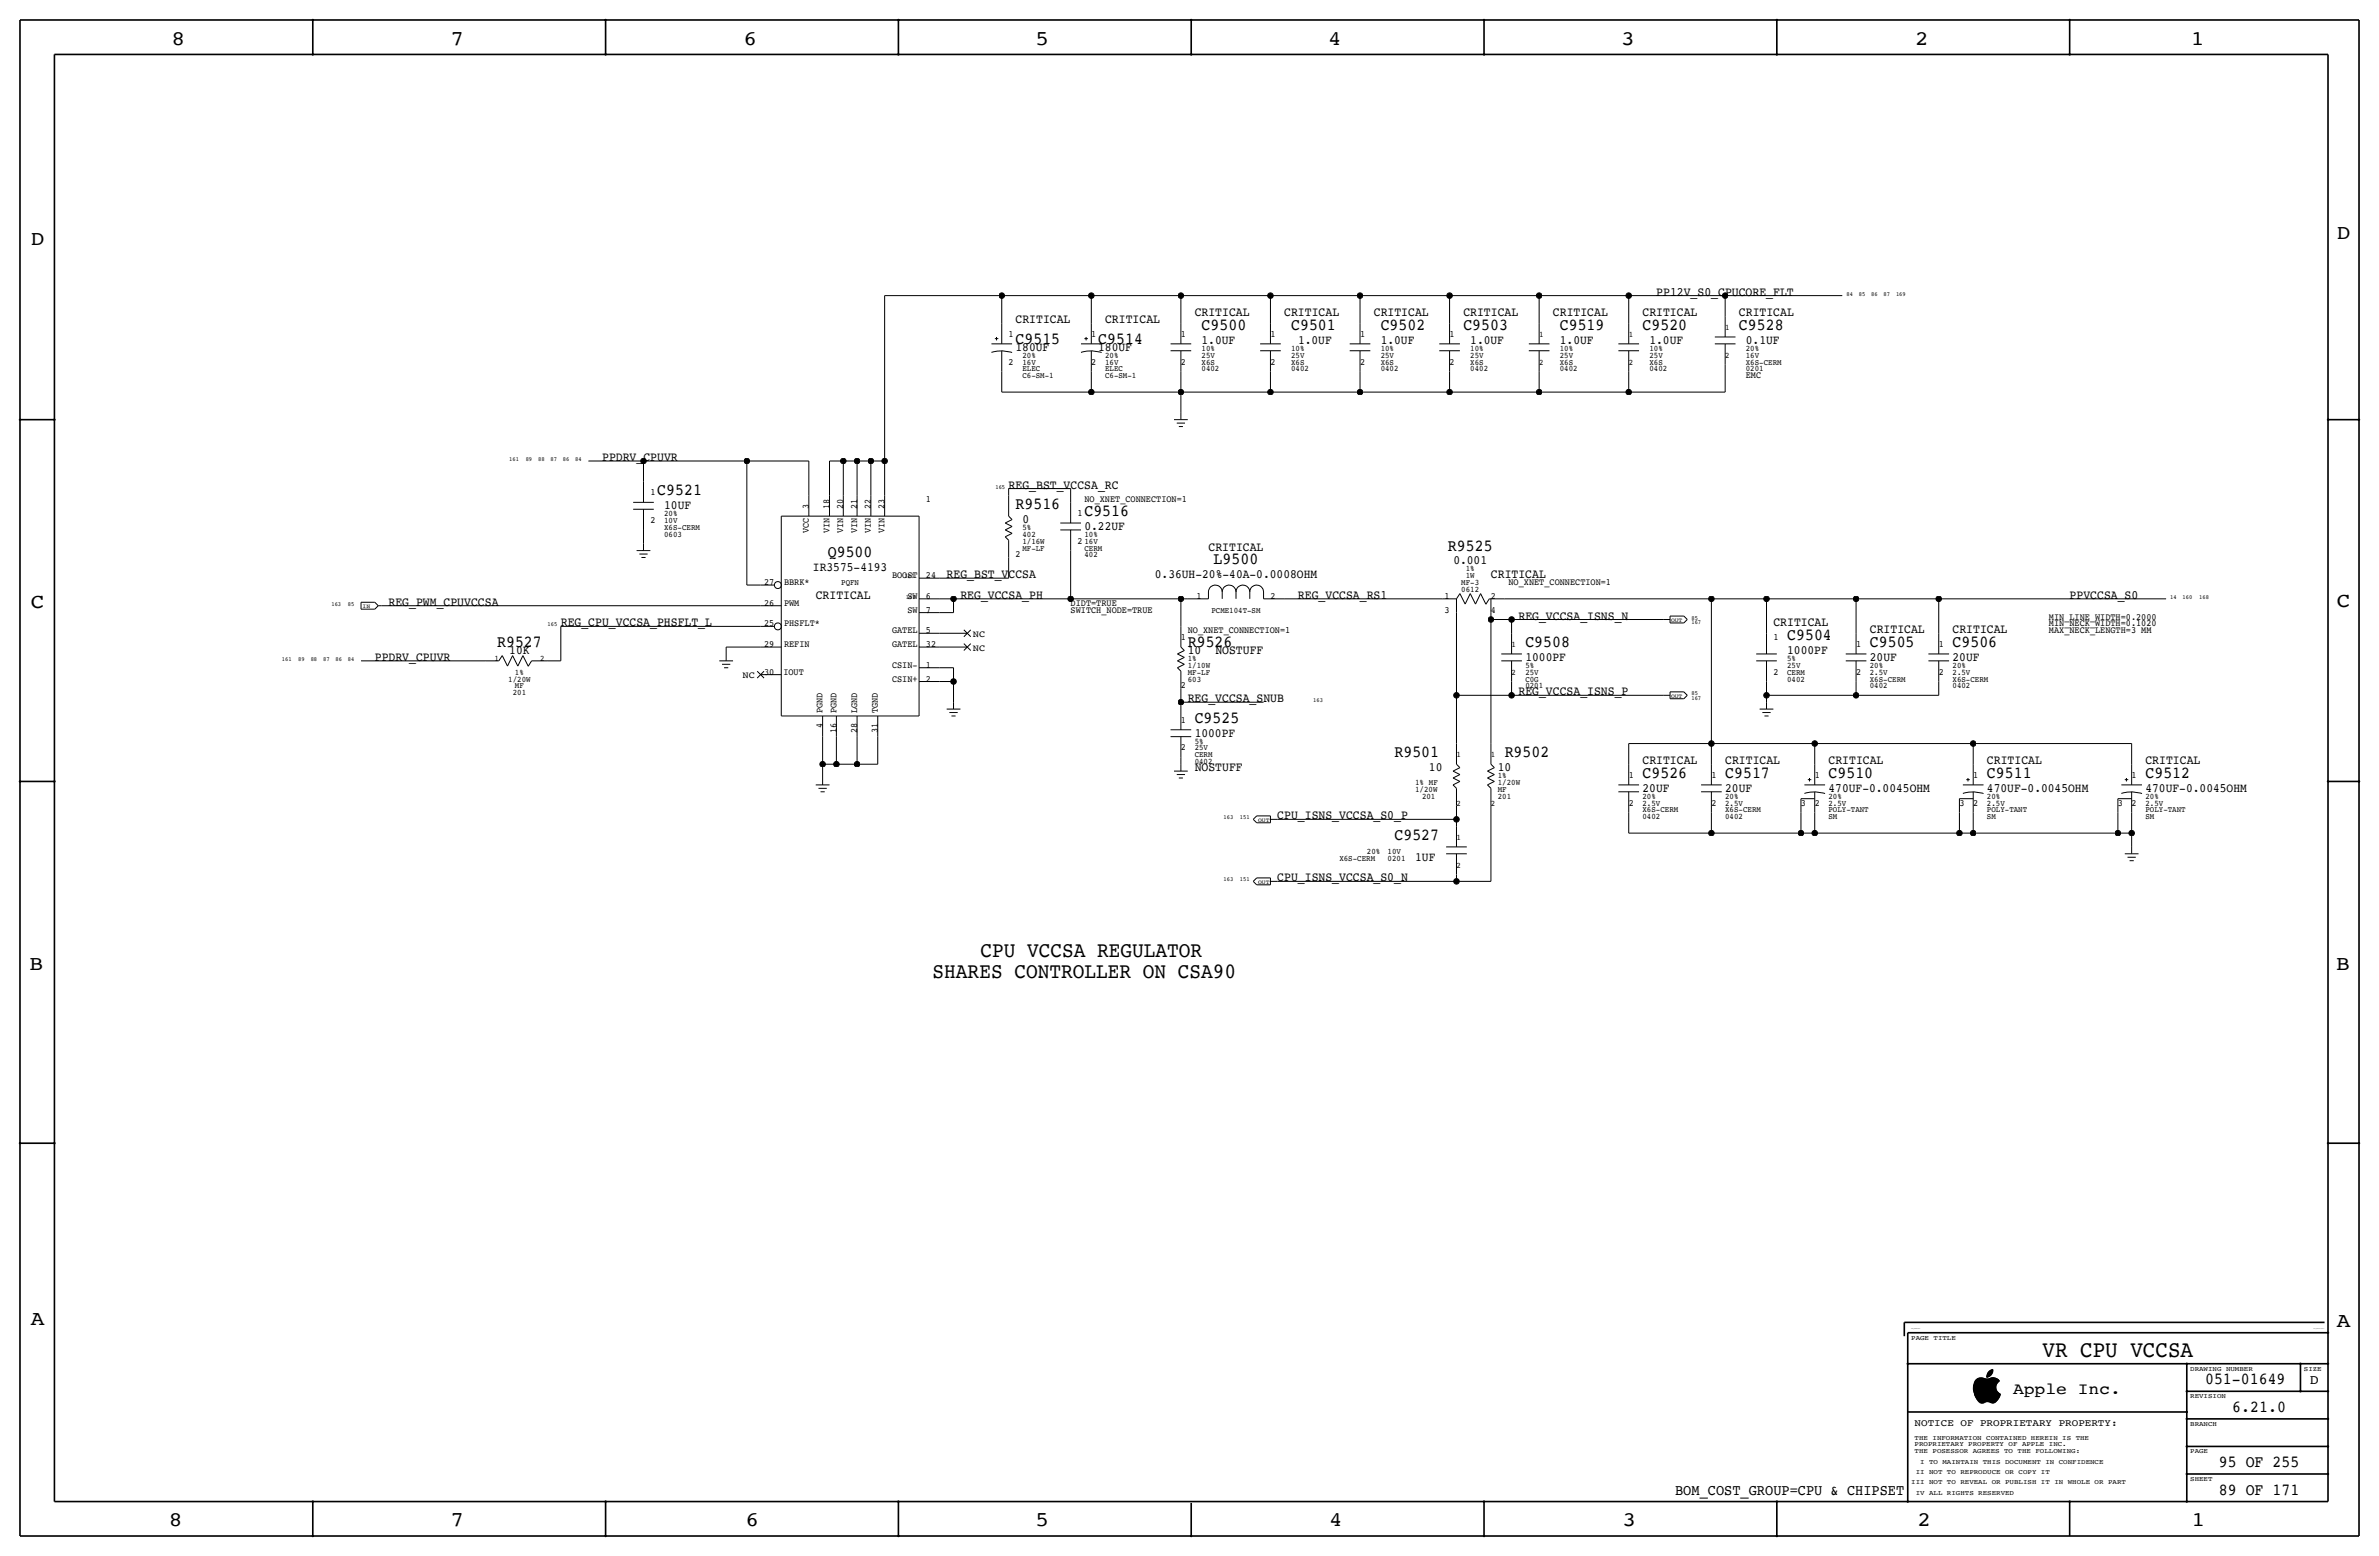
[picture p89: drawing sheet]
<svg xmlns="http://www.w3.org/2000/svg" width="877mm" height="574mm" viewBox="0 0 877 574" stroke-linecap="round" stroke-linejoin="round" font-family="sans-serif">
<defs><g id="words">
<text font-size="8.6" x="753" y="500.1">VR CPU VCCSA</text>
<g font-size="8">
<text x="361.4" y="352.8">CPU VCCSA REGULATOR</text>
<text x="343.8" y="360.4">SHARES CONTROLLER ON CSA90</text>
</g>
<g font-size="7.6">
<text x="63.2" y="16.5">8</text>
<text x="166.1" y="16.5">7</text>
<text x="274.1" y="16.5">6</text>
<text x="381.8" y="16.5">5</text>
<text x="489.7" y="16.5">4</text>
<text x="597.7" y="16.5">3</text>
<text x="706.1" y="16.5">2</text>
<text x="807.7" y="16.5">1</text>
<text x="861.6" y="88.1">D</text>
<text x="11.4" y="90.4">D</text>
<text x="11.4" y="224.3">C</text>
<text x="861.6" y="223.8">C</text>
<text x="10.9" y="357.6">B</text>
<text x="861.3" y="357.4">B</text>
<text x="11.4" y="488.4">A</text>
<text x="861.6" y="489.2">A</text>
<text x="62.2" y="562.6">8</text>
<text x="166.1" y="562.6">7</text>
<text x="274.8" y="562.6">6</text>
<text x="381.8" y="562.6">5</text>
<text x="490" y="562.6">4</text>
<text x="598.2" y="562.6">3</text>
<text x="706.9" y="562.6">2</text>
<text x="808" y="562.6">1</text>
</g>
<g font-size="6.2">
<text x="443" y="121.7">C9500</text>
<text x="476" y="121.7">C9501</text>
<text x="509" y="121.7">C9502</text>
<text x="539.5" y="121.7">C9503</text>
<text x="575.1" y="121.7">C9519</text>
<text x="605.5" y="121.7">C9520</text>
<text x="641.1" y="121.7">C9528</text>
<text x="374.4" y="126.7">C9515</text>
<text x="404.9" y="126.7">C9514</text>
<text x="242.3" y="182.6">C9521</text>
<text x="374.4" y="187.7">R9516</text>
<text x="399.8" y="190.2">C9516</text>
<text x="533.8" y="202.9">R9525</text>
<text x="305.2" y="205.5">Q9500</text>
<text x="447.4" y="208">L9500</text>
<text x="183.3" y="238.5">R9527</text>
<text x="437.9" y="238.5">R9526</text>
<text x="562.4" y="238.5">C9508</text>
<text x="658.9" y="236">C9504</text>
<text x="689.4" y="238.5">C9505</text>
<text x="719.8" y="238.5">C9506</text>
<text x="440.4" y="266.4">C9525</text>
<text x="514.1" y="279.1">R9501</text>
<text x="554.7" y="279.1">R9502</text>
<text x="605.5" y="286.8">C9526</text>
<text x="636" y="286.8">C9517</text>
<text x="674.1" y="286.8">C9510</text>
<text x="732.5" y="286.8">C9511</text>
<text x="791" y="286.8">C9512</text>
<text x="514.1" y="309.6">C9527</text>
<text x="812.9" y="510.3">051-01649</text>
<text x="823" y="520.4">6.21.0</text>
<text x="818" y="540.8">95 OF 255</text>
<text x="818" y="550.9">89 OF 171</text>
</g>
<text font-size="6" x="742.1" y="513.9">Apple Inc.</text>
<text font-size="5.6" x="617.6" y="550.9">BOM_COST_GROUP=CPU &amp; CHIPSET</text>
<text font-size="5" x="851.5" y="510.3">D</text>
<g font-size="4.7">
<text x="610.6" y="109">PP12V_S0_CPUCORE_FLT</text>
<text x="374.4" y="119.1">CRITICAL</text>
<text x="407.4" y="119.1">CRITICAL</text>
<text x="440.4" y="116.6">CRITICAL</text>
<text x="473.5" y="116.6">CRITICAL</text>
<text x="506.5" y="116.6">CRITICAL</text>
<text x="539.5" y="116.6">CRITICAL</text>
<text x="572.5" y="116.6">CRITICAL</text>
<text x="605.5" y="116.6">CRITICAL</text>
<text x="641.1" y="116.6">CRITICAL</text>
<text x="374.4" y="129.3">180UF</text>
<text x="404.9" y="129.3">180UF</text>
<text x="443" y="126.7">1.0UF</text>
<text x="478.5" y="126.7">1.0UF</text>
<text x="509" y="126.7">1.0UF</text>
<text x="542" y="126.7">1.0UF</text>
<text x="575.1" y="126.7">1.0UF</text>
<text x="608.1" y="126.7">1.0UF</text>
<text x="643.6" y="126.7">0.1UF</text>
<text x="222" y="169.9">PPDRV_CPUVR</text>
<text x="371.9" y="180.1">REG_BST_VCCSA_RC</text>
<text x="244.9" y="187.7">10UF</text>
<text x="376.9" y="192.8">0</text>
<text x="399.8" y="195.3">0.22UF</text>
<text x="445.5" y="202.9">CRITICAL</text>
<text x="535.8" y="208">0.001</text>
<text x="299.7" y="210.6">IR3575-4193</text>
<text x="349" y="213.1">REG_BST_VCCSA</text>
<text x="425.7" y="213.1">0.36UH-20%-40A-0.0008OHM</text>
<text x="549.7" y="213.1">CRITICAL</text>
<text x="300.7" y="220.7">CRITICAL</text>
<text x="354.1" y="220.7">REG_VCCSA_PH</text>
<text x="478.5" y="220.7">REG_VCCSA_RS1</text>
<text x="763" y="220.7">PPVCCSA_S0</text>
<text x="143.3" y="223.3">REG_PWM_CPUVCCSA</text>
<text x="206.8" y="230.9">REG_CPU_VCCSA_PHSFLT_L</text>
<text x="559.8" y="228.3">REG_VCCSA_ISNS_N</text>
<text x="653.8" y="230.9">CRITICAL</text>
<text x="689.4" y="233.4">CRITICAL</text>
<text x="719.8" y="233.4">CRITICAL</text>
<text x="138.2" y="243.6">PPDRV_CPUVR</text>
<text x="187.8" y="241">10K</text>
<text x="437.9" y="241">10</text>
<text x="448.1" y="241">NOSTUFF</text>
<text x="562.4" y="243.6">1000PF</text>
<text x="658.9" y="241">1000PF</text>
<text x="689.4" y="243.6">20UF</text>
<text x="719.8" y="243.6">20UF</text>
<text x="559.8" y="256.3">REG_VCCSA_ISNS_P</text>
<text x="437.9" y="258.8">REG_VCCSA_SNUB</text>
<text x="440.4" y="271.5">1000PF</text>
<text x="605.5" y="281.7">CRITICAL</text>
<text x="636" y="281.7">CRITICAL</text>
<text x="674.1" y="281.7">CRITICAL</text>
<text x="732.5" y="281.7">CRITICAL</text>
<text x="791" y="281.7">CRITICAL</text>
<text x="440.4" y="284.2">NOSTUFF</text>
<text x="526.8" y="284.2">10</text>
<text x="552.2" y="284.2">10</text>
<text x="605.5" y="291.8">20UF</text>
<text x="636" y="291.8">20UF</text>
<text x="674.1" y="291.8">470UF-0.0045OHM</text>
<text x="732.5" y="291.8">470UF-0.0045OHM</text>
<text x="791" y="291.8">470UF-0.0045OHM</text>
<text x="470.9" y="302">CPU_ISNS_VCCSA_S0_P</text>
<text x="521.7" y="317.2">1UF</text>
<text x="470.9" y="324.9">CPU_ISNS_VCCSA_S0_N</text>
</g>
<text font-size="3.7" x="705.9" y="525.5">NOTICE OF PROPRIETARY PROPERTY:</text>
<g font-size="3.5">
<text x="371.9" y="124.2">1</text>
<text x="402.3" y="124.2">1</text>
<text x="435.4" y="124.2">1</text>
<text x="468.4" y="124.2">1</text>
<text x="501.4" y="124.2">1</text>
<text x="534.4" y="124.2">1</text>
<text x="371.9" y="134.4">2</text>
<text x="402.3" y="134.4">2</text>
<text x="435.4" y="134.4">2</text>
<text x="468.4" y="134.4">2</text>
<text x="501.4" y="134.4">2</text>
<text x="534.4" y="134.4">2</text>
<text x="643.6" y="139.4">EMC</text>
<text x="239.8" y="182.6">1</text>
<text x="341.4" y="185.2">1</text>
<text x="399.8" y="185.2">NO_XNET_CONNECTION=1</text>
<text x="298.2" y="187.7" transform="rotate(-90 298.2 187.7)">3</text>
<text x="305.8" y="187.7" transform="rotate(-90 305.8 187.7)">18</text>
<text x="310.9" y="187.7" transform="rotate(-90 310.9 187.7)">20</text>
<text x="316" y="187.7" transform="rotate(-90 316 187.7)">21</text>
<text x="321.1" y="187.7" transform="rotate(-90 321.1 187.7)">22</text>
<text x="326.1" y="187.7" transform="rotate(-90 326.1 187.7)">23</text>
<text x="397.3" y="190.2">1</text>
<text x="239.8" y="192.8">2</text>
<text x="298.2" y="196.4" transform="rotate(-90 298.2 196.4)">VCC</text>
<text x="305.8" y="196.4" transform="rotate(-90 305.8 196.4)">VIN</text>
<text x="310.9" y="196.4" transform="rotate(-90 310.9 196.4)">VIN</text>
<text x="316" y="196.4" transform="rotate(-90 316 196.4)">VIN</text>
<text x="321.1" y="196.4" transform="rotate(-90 321.1 196.4)">VIN</text>
<text x="326.1" y="196.4" transform="rotate(-90 326.1 196.4)">VIN</text>
<text x="397.3" y="200.4">2</text>
<text x="374.4" y="205.5">2</text>
<text x="281.7" y="215.6">27</text>
<text x="289.1" y="215.6">BBRK*</text>
<text x="328.9" y="213.1">BOOST</text>
<text x="341.4" y="213.1">24</text>
<text x="556.1" y="215.6">NO_XNET_CONNECTION=1</text>
<text x="334.5" y="220.7">SW</text>
<text x="341.4" y="220.7">6</text>
<text x="441.1" y="220.7">1</text>
<text x="468.4" y="220.7">2</text>
<text x="532.5" y="220.7">1</text>
<text x="549.7" y="220.7">2</text>
<text x="281.7" y="223.3">26</text>
<text x="289.1" y="223.3">PWM</text>
<text x="334.5" y="225.8">SW</text>
<text x="341.4" y="225.8">7</text>
<text x="394.7" y="223.3">DIDT=TRUE</text>
<text x="394.7" y="225.8">SWITCH_NODE=TRUE</text>
<text x="532.5" y="225.8">3</text>
<text x="549.7" y="225.8">4</text>
<text x="281.7" y="230.9">25</text>
<text x="289.1" y="230.9">PHSFLT*</text>
<text x="328.9" y="233.4">GATEL</text>
<text x="341.4" y="233.4">5</text>
<text x="437.9" y="233.4">NO_XNET_CONNECTION=1</text>
<text x="755.4" y="228.3">MIN_LINE_WIDTH=0.2000</text>
<text x="755.4" y="233.4">MAX_NECK_LENGTH=3 MM</text>
<text x="755.4" y="230.9">MIN_NECK_WIDTH=0.1020</text>
<text x="281.7" y="238.5">29</text>
<text x="289.1" y="238.5">REFIN</text>
<text x="328.9" y="238.5">GATEL</text>
<text x="341.4" y="238.5">32</text>
<text x="358.6" y="239.8">NC</text>
<text x="358.6" y="234.7">NC</text>
<text x="435.4" y="236">1</text>
<text x="653.8" y="236">1</text>
<text x="684.3" y="238.5">1</text>
<text x="714.8" y="238.5">1</text>
<text x="273.8" y="249.9">NC</text>
<text x="281.7" y="248.7">30</text>
<text x="288.8" y="248.7">IOUT</text>
<text x="328.9" y="251.2">CSIN+</text>
<text x="328.9" y="246.1">CSIN-</text>
<text x="341.4" y="251.2">2</text>
<text x="341.4" y="246.1">1</text>
<text x="653.8" y="248.7">2</text>
<text x="684.3" y="248.7">2</text>
<text x="714.8" y="248.7">2</text>
<text x="435.4" y="253.7">2</text>
<text x="303.3" y="262.9" transform="rotate(-90 303.3 262.9)">PGND</text>
<text x="308.4" y="262.9" transform="rotate(-90 308.4 262.9)">PGND</text>
<text x="316" y="262.9" transform="rotate(-90 316 262.9)">LGND</text>
<text x="323.6" y="262.9" transform="rotate(-90 323.6 262.9)">TGND</text>
<text x="303.3" y="268.3" transform="rotate(-90 303.3 268.3)">4</text>
<text x="435.4" y="266.4">1</text>
<text x="308.4" y="270.2" transform="rotate(-90 308.4 270.2)">16</text>
<text x="316" y="270.2" transform="rotate(-90 316 270.2)">28</text>
<text x="323.6" y="270.2" transform="rotate(-90 323.6 270.2)">31</text>
<text x="435.4" y="276.6">2</text>
<text x="600.5" y="286.8">1</text>
<text x="630.9" y="286.8">1</text>
<text x="669" y="286.8">1</text>
<text x="727.5" y="286.8">1</text>
<text x="785.9" y="286.8">1</text>
<text x="600.5" y="296.9">2</text>
<text x="630.9" y="296.9">2</text>
<text x="664" y="296.9">3</text>
<text x="669" y="296.9">2</text>
<text x="722.4" y="296.9">3</text>
<text x="727.5" y="296.9">2</text>
<text x="780.8" y="296.9">3</text>
<text x="785.9" y="296.9">2</text>
</g>
<g font-size="3.1">
<text x="567.4" y="124.2">1</text>
<text x="600.5" y="124.2">1</text>
<text x="636" y="121.7">1</text>
<text x="376.9" y="131.8">20%</text>
<text x="407.4" y="131.8">20%</text>
<text x="443" y="129.3">10%</text>
<text x="443" y="131.8">25V</text>
<text x="476" y="129.3">10%</text>
<text x="476" y="131.8">25V</text>
<text x="509" y="129.3">10%</text>
<text x="509" y="131.8">25V</text>
<text x="542" y="129.3">10%</text>
<text x="542" y="131.8">25V</text>
<text x="575.1" y="131.8">25V</text>
<text x="575.1" y="129.3">10%</text>
<text x="608.1" y="129.3">10%</text>
<text x="608.1" y="131.8">25V</text>
<text x="636" y="131.8">2</text>
<text x="643.6" y="129.3">20%</text>
<text x="643.6" y="131.8">16V</text>
<text x="376.9" y="134.4">16V</text>
<text x="376.9" y="136.9">ELEC</text>
<text x="407.4" y="134.4">16V</text>
<text x="407.4" y="136.9">ELEC</text>
<text x="443" y="136.9">0402</text>
<text x="443" y="134.4">X6S</text>
<text x="476" y="136.9">0402</text>
<text x="476" y="134.4">X6S</text>
<text x="509" y="136.9">0402</text>
<text x="509" y="134.4">X6S</text>
<text x="542" y="136.9">0402</text>
<text x="542" y="134.4">X6S</text>
<text x="567.4" y="134.4">2</text>
<text x="575.1" y="134.4">X6S</text>
<text x="575.1" y="136.9">0402</text>
<text x="600.5" y="134.4">2</text>
<text x="608.1" y="136.9">0402</text>
<text x="608.1" y="134.4">X6S</text>
<text x="643.6" y="134.4">X6S-CERM</text>
<text x="643.6" y="136.9">0201</text>
<text x="376.9" y="139.4">C6-SM-1</text>
<text x="407.4" y="139.4">C6-SM-1</text>
<text x="244.9" y="190.2">20%</text>
<text x="244.9" y="195.3">X6S-CERM</text>
<text x="244.9" y="192.8">10V</text>
<text x="244.9" y="197.9">0603</text>
<text x="376.9" y="195.3">5%</text>
<text x="376.9" y="197.9">402</text>
<text x="399.8" y="197.9">10%</text>
<text x="376.9" y="200.4">1/16W</text>
<text x="376.9" y="202.9">MF-LF</text>
<text x="399.8" y="200.4">16V</text>
<text x="399.8" y="202.9">CERM</text>
<text x="399.8" y="205.5">402</text>
<text x="310.1" y="215.6">PQFN</text>
<text x="538.7" y="215.6">MF-3</text>
<text x="540.4" y="210.6">1%</text>
<text x="540.4" y="213.1">1W</text>
<text x="538.7" y="218.2">0612</text>
<text x="446.6" y="225.8">PCME104T-SM</text>
<text x="557.3" y="238.5">1</text>
<text x="182.2" y="243.6">1</text>
<text x="199.1" y="243.6">2</text>
<text x="437.9" y="243.6">1%</text>
<text x="658.9" y="243.6">5%</text>
<text x="187.4" y="251.2">1/20W</text>
<text x="189.9" y="248.7">1%</text>
<text x="437.9" y="251.2">603</text>
<text x="437.9" y="246.1">1/10W</text>
<text x="437.9" y="248.7">MF-LF</text>
<text x="557.3" y="248.7">2</text>
<text x="562.4" y="251.2">C0G</text>
<text x="562.4" y="246.1">5%</text>
<text x="562.4" y="248.7">25V</text>
<text x="658.9" y="251.2">0402</text>
<text x="658.9" y="246.1">25V</text>
<text x="658.9" y="248.7">CERM</text>
<text x="689.4" y="251.2">X6S-CERM</text>
<text x="689.4" y="246.1">20%</text>
<text x="689.4" y="248.7">2.5V</text>
<text x="719.8" y="251.2">X6S-CERM</text>
<text x="719.8" y="246.1">20%</text>
<text x="719.8" y="248.7">2.5V</text>
<text x="189" y="256.3">201</text>
<text x="189.9" y="253.7">MF</text>
<text x="562.4" y="253.7">0201</text>
<text x="689.4" y="253.7">0402</text>
<text x="719.8" y="253.7">0402</text>
<text x="440.4" y="274.1">5%</text>
<text x="440.4" y="281.7">0402</text>
<text x="440.4" y="276.6">25V</text>
<text x="440.4" y="279.1">CERM</text>
<text x="537" y="279.1">1</text>
<text x="549.7" y="279.1">1</text>
<text x="552.2" y="286.8">1%</text>
<text x="521.7" y="291.8">1/20W</text>
<text x="521.7" y="289.3">1% MF</text>
<text x="552.2" y="291.8">MF</text>
<text x="552.2" y="289.3">1/20W</text>
<text x="524.3" y="294.4">201</text>
<text x="537" y="296.9">2</text>
<text x="549.7" y="296.9">2</text>
<text x="552.2" y="294.4">201</text>
<text x="605.5" y="299.5">X6S-CERM</text>
<text x="605.5" y="296.9">2.5V</text>
<text x="605.5" y="294.4">20%</text>
<text x="636" y="299.5">X6S-CERM</text>
<text x="636" y="294.4">20%</text>
<text x="636" y="296.9">2.5V</text>
<text x="674.1" y="294.4">20%</text>
<text x="674.1" y="296.9">2.5V</text>
<text x="674.1" y="299.5">POLY-TANT</text>
<text x="732.5" y="294.4">20%</text>
<text x="732.5" y="296.9">2.5V</text>
<text x="732.5" y="299.5">POLY-TANT</text>
<text x="791" y="294.4">20%</text>
<text x="791" y="296.9">2.5V</text>
<text x="791" y="299.5">POLY-TANT</text>
<text x="605.5" y="302">0402</text>
<text x="636" y="302">0402</text>
<text x="674.1" y="302">SM</text>
<text x="732.5" y="302">SM</text>
<text x="791" y="302">SM</text>
<text x="537" y="309.6">1</text>
<text x="493.8" y="317.2">X6S-CERM</text>
<text x="503.9" y="314.7">20%</text>
<text x="511.6" y="314.7">10V</text>
<text x="511.6" y="317.2">0201</text>
<text x="537" y="319.8">2</text>
</g>
<g font-size="2.5">
<text x="704.6" y="493.8">PAGE TITLE</text>
<text x="807.5" y="505.2">DRAWING NUMBER</text>
<text x="849.4" y="505.2">SIZE</text>
<text x="807.5" y="515.4">REVISION</text>
<text x="807.5" y="525.5">BRANCH</text>
<text x="705.9" y="533.1">PROPRIETARY PROPERTY OF APPLE INC.</text>
<text x="705.9" y="530.6">THE INFORMATION CONTAINED HEREIN IS THE</text>
<text x="705.9" y="535.7">THE POSESSOR AGREES TO THE FOLLOWING:</text>
<text x="707.9" y="539.5">I TO MAINTAIN THIS DOCUMENT IN CONFIDENCE</text>
<text x="807.5" y="535.7">PAGE</text>
<text x="706.2" y="543.3">II NOT TO REPRODUCE OR COPY IT</text>
<text x="807.5" y="545.8">SHEET</text>
<text x="704.6" y="547.1">III NOT TO REVEAL OR PUBLISH IT IN WHOLE OR PART</text>
<text x="706.2" y="550.9">IV ALL RIGHTS RESERVED</text>
</g>
<g font-size="2.3">
<text x="680.7" y="109">84</text>
<text x="685.3" y="109">85</text>
<text x="689.9" y="109">86</text>
<text x="694.4" y="109">87</text>
<text x="699" y="109">169</text>
<text x="187.7" y="169.9">161</text>
<text x="193.8" y="169.9">89</text>
<text x="198.4" y="169.9">88</text>
<text x="202.9" y="169.9">87</text>
<text x="207.5" y="169.9">86</text>
<text x="212.1" y="169.9">84</text>
<text x="367" y="180.1">165</text>
<text x="333.5" y="213.1">163</text>
<text x="334" y="220.7">163</text>
<text x="800.1" y="220.7">14</text>
<text x="804.7" y="220.7">160</text>
<text x="810.8" y="220.7">168</text>
<text x="122.2" y="223.3">163</text>
<text x="128.3" y="223.3">85</text>
<text x="201.9" y="230.9">165</text>
<text x="623.6" y="230.2">167</text>
<text x="623.6" y="228.3">85</text>
<text x="103.9" y="243.6">161</text>
<text x="110" y="243.6">89</text>
<text x="114.6" y="243.6">88</text>
<text x="119.1" y="243.6">87</text>
<text x="123.7" y="243.6">86</text>
<text x="128.3" y="243.6">84</text>
<text x="623.6" y="256.3">85</text>
<text x="484.1" y="258.8">163</text>
<text x="623.6" y="258.1">167</text>
<text x="451.1" y="302">163</text>
<text x="457.1" y="302">151</text>
<text x="451.1" y="324.9">163</text>
<text x="457.1" y="324.9">151</text>
</g>
<g font-size="2.1">
<text x="133.7" y="224">IN</text>
<text x="616.1" y="229.2">OUT</text>
<text x="616.1" y="257.1">OUT</text>
<text x="463.8" y="302.8">OUT</text>
<text x="463.8" y="325.7">OUT</text>
</g>
<g font-size=".4">
<text x="704.6" y="490">SYNC_MASTER=SUNIL</text>
<text x="853" y="490">SYNC_DATE=02/04/2017</text>
</g>
</g></defs>
<g fill="none" stroke="#000" stroke-width=".37">
<path d="M326.1 109h43.2zM326.1 109v60.9zM369.3 109h33zM369.3 109v10.1zM369.3 119.1v7.6zM402.3 109h33.1zM402.3 109v10.1zM402.3 119.1v7.6zM435.4 109h33zM435.4 109v10.1zM435.4 119.1v7.6zM468.4 109h33z"/>
<path d="M468.4 109v10.1zM468.4 119.1v7.6zM501.4 109h33zM501.4 109v10.1zM501.4 119.1v7.6zM534.4 109h33zM534.4 109v10.1zM534.4 119.1v7.6zM567.4 109h33.1zM567.4 109v10.1zM567.4 119.1v7.6zM600.5 109v10.1z"/>
<path d="M600.5 119.1v7.6zM600.5 109h35.5zM636 109v7.6zM636 116.6v7.6zM636 109h43.2zM365.5 126.7h7.6zM365.5 129.9a12.9 12.9 0 0 1 7.6 0M366.8 124.8h1.2zM367.4 124.2v1.3zM369.3 136.9v7.6zM369.3 129.3v7.6zM398.5 126.7h7.6z"/>
<path d="M398.5 129.9a12.9 12.9 0 0 1 7.6 0M399.8 124.8h1.3zM400.4 124.2v1.3zM402.3 136.9v7.6zM402.3 129.3v7.6zM431.5 129.3h7.7zM431.5 126.7h7.7zM435.4 136.9v7.6zM435.4 129.3v7.6zM464.6 129.3h7.6zM464.6 126.7h7.6zM468.4 136.9v7.6z"/>
<path d="M468.4 129.3v7.6zM497.6 129.3h7.6zM497.6 126.7h7.6zM501.4 136.9v7.6zM501.4 129.3v7.6zM530.6 126.7h7.6zM530.6 129.3h7.6zM534.4 136.9v7.6zM534.4 129.3v7.6zM563.6 129.3h7.6zM563.6 126.7h7.6zM567.4 136.9v7.6z"/>
<path d="M567.4 129.3v7.6zM596.6 129.3h7.7zM596.6 126.7h7.7zM600.5 136.9v7.6zM600.5 129.3v7.6zM632.2 124.2h7.6zM632.2 126.7h7.6zM636 134.4v10.1zM636 126.7v7.7zM369.3 144.5h33zM402.3 144.5h33.1zM432.8 154.7h5.1z"/>
<path d="M433.8 156h3.1zM434.6 157.2h1.5zM435.4 144.5v7.6zM435.4 152.1v2.6zM435.4 144.5h33zM468.4 144.5h33zM501.4 144.5h33zM534.4 144.5h33zM567.4 144.5h33.1zM600.5 144.5h35.5zM216.9 169.9h20.3zM237.2 169.9h38.1z"/>
<path d="M237.2 169.9v7.6zM237.2 177.5v7.7zM275.3 169.9v45.7zM275.3 169.9h22.9zM298.2 169.9v12.7zM305.8 169.9h5.1zM305.8 169.9v12.7zM310.9 169.9h5.1zM310.9 169.9v12.7zM316 169.9h5.1zM316 169.9v12.7zM321.1 169.9h5z"/>
<path d="M321.1 169.9v12.7zM326.1 169.9v12.7zM233.4 185.2h7.6zM233.4 187.7h7.6zM237.2 195.3v5.1zM237.2 187.7v7.6zM288 190.2v73.7zM288 190.2h50.8zM298.2 182.6v7.6zM305.8 182.6v7.6zM310.9 182.6v7.6zM316 182.6v7.6z"/>
<path d="M321.1 182.6v7.6zM326.1 182.6v7.6zM338.8 190.2v73.7zM370.6 197.9l1.3 1.2zM370.6 195.3l2.5 1.3zM370.6 192.8l2.5 1.3zM370.6 192.8l2.5-1.3zM370.6 197.9l2.5-1.3zM370.6 195.3l2.5-1.2zM371.9 180.1v2.5zM371.9 182.6v7.6zM371.9 199.1v6.4z"/>
<path d="M371.9 180.1h22.8zM371.9 190.2l1.2 1.3zM390.9 192.8h7.6zM390.9 195.3h7.6zM394.7 180.1v5.1zM394.7 185.2v7.6zM394.7 195.3v7.6zM234.7 202.9h5.1zM235.7 204.2h3.1zM236.5 205.5h1.5zM237.2 200.4v2.5zM275.3 215.6h5.1z"/>
<path d="M280.4 215.6h5.1zM338.8 213.1h7.7zM346.5 213.1h25.4zM371.9 205.5v7.6zM394.7 202.9v17.8zM445.5 218.2v2.5zM445.5 218.2a2.54 2.54 0 0 1 2.6-2.5 2.54 2.54 0 0 1 2.5 2.5 2.54 2.54 0 0 1 2.5-2.5 2.54 2.54 0 0 1 2.6 2.5 2.54 2.54 0 0 1 2.5-2.5 2.54 2.54 0 0 1 2.6 2.5 2.54 2.54 0 0 1 2.5-2.5 2.54 2.54 0 0 1 2.5 2.5M450.6 218.2v2.5zM455.7 218.2v2.5zM460.8 218.2v2.5zM465.8 218.2v2.5zM538.2 218.8l-1.2 1.9z"/>
<path d="M538.2 218.8l2 3.9zM542 218.8l-1.8 3.9zM542 218.8l2 3.9zM545.8 218.8l-1.8 3.9zM545.8 218.8l2 3.9zM133.1 222h5.1zM133.1 222v2.5zM133.1 224.5h5.1zM138.2 222l1.2 1.3zM139.4 223.3l-1.2 1.2zM139.4 223.3h1.3zM140.7 223.3h139.7z"/>
<path d="M206.8 230.9v12.7zM206.8 230.9h73.6zM267.7 238.5h12.7zM267.7 238.5v2.5zM280.4 238.5h7.6zM280.4 230.9h5.1zM280.4 223.3h7.6zM338.8 238.5h7.7zM338.8 233.4h7.7zM338.8 225.8h7.7zM338.8 220.7h7.7zM346.5 220.7h5z"/>
<path d="M346.5 233.4h10.1zM346.5 238.5h10.1zM346.5 225.8h5zM351.5 220.7v5.1zM351.5 220.7h43.2zM355.3 237.2l2.6 2.6zM355.3 232.2l2.6 2.5zM357.9 237.2l-2.6 2.6zM357.9 232.2l-2.6 2.5zM394.7 220.7h40.7zM435.4 220.7v10.2zM435.4 230.9v7.6z"/>
<path d="M435.4 220.7h2.5zM435.4 238.5l1.2 1.3zM437.9 220.7h7.6zM465.8 220.7h7.7zM473.5 220.7h58.4zM531.9 220.7h5.1zM537 225.8v30.5zM537 220.7v5.1zM549 220.7l-1.2 2.1zM549 220.7h5.7zM549.7 228.3h7.6zM549.7 225.8v2.5z"/>
<path d="M549.7 228.3v45.8zM549.7 220.7v5.1zM554.7 220.7h76.2zM557.3 228.3v5.1zM557.3 228.3h55.9zM557.3 233.4v7.6zM613.2 228.3h2.5zM615.7 227.1h5.1zM615.7 229.6h5.1zM615.7 227.1v2.5zM620.8 229.6l1.2-1.3zM620.8 227.1l1.2 1.2z"/>
<path d="M630.9 220.7h20.4zM630.9 220.7v53.4zM651.3 220.7h33zM651.3 220.7v12.7zM651.3 233.4v7.6zM684.3 220.7h30.5zM684.3 220.7v12.7zM684.3 233.4v7.6zM714.8 220.7h83.8zM714.8 220.7v12.7zM714.8 233.4v7.6zM133.1 243.6h45.7z"/>
<path d="M178.8 243.6h5.1zM185.2 241.7l1.9 3.8zM185.2 241.7l-1.3 1.9zM189 241.7l-1.9 3.8zM189 241.7l1.9 3.8zM192.8 241.7l-1.9 3.8zM192.8 241.7l1.9 3.8zM196 243.6h5.7zM196 243.6l-1.3 2zM201.7 243.6h5.1zM265.2 243.6h5.1zM266.2 244.9h3z"/>
<path d="M267 246.1h1.5zM267.7 241v2.6zM279.1 249.9l2.6-2.5zM279.1 247.4l2.6 2.5zM280.4 248.7h7.6zM338.8 251.2h7.7zM338.8 246.1h7.7zM346.5 251.2h5zM346.5 246.1h5zM351.5 246.1v5.1zM351.5 251.2v7.6zM351.5 258.8v2.6z"/>
<path d="M434.1 246.1l1.3 1.3zM434.1 243.6l2.5 1.3zM434.1 241l2.5 1.3zM434.1 241l2.5-1.2zM434.1 246.1l2.5-1.2zM434.1 243.6l2.5-1.3zM435.4 253.7v5.1zM435.4 258.8h30.4zM435.4 258.8v2.6zM435.4 247.4v6.3zM537 256.3h20.3zM537 256.3v17.8z"/>
<path d="M553.5 243.6h7.6zM553.5 241h7.6zM557.3 251.2v5.1zM557.3 256.3h55.9zM557.3 243.6v7.6zM613.2 256.3h2.5zM615.7 255h5.1zM615.7 257.6h5.1zM615.7 255v2.6zM620.8 257.6l1.2-1.3zM620.8 255l1.2 1.3zM647.4 243.6h7.7z"/>
<path d="M647.4 241h7.7zM651.3 251.2v5.1zM651.3 256.3h33zM651.3 256.3v2.5zM651.3 258.8v2.6zM651.3 243.6v7.6zM680.5 243.6h7.6zM680.5 241h7.6zM684.3 256.3h30.5zM684.3 251.2v5.1zM684.3 243.6v7.6zM710.9 243.6h7.7z"/>
<path d="M710.9 241h7.7zM714.8 251.2v5.1zM714.8 243.6v7.6zM288 263.9h50.8zM303.3 271.5v10.2zM303.3 263.9v7.6zM308.4 271.5v10.2zM308.4 263.9v7.6zM316 271.5v10.2zM316 263.9v7.6zM323.6 271.5v10.2zM323.6 263.9v7.6z"/>
<path d="M349 261.4h5.1zM350 262.6h3.1zM350.8 263.9h1.5zM431.5 271.5h7.7zM431.5 269h7.7zM435.4 279.1v2.6zM435.4 261.4v7.6zM435.4 271.5v7.6zM537 274.1v7.6zM549.7 274.1v7.6zM600.5 274.1v7.6zM600.5 274.1h30.4z"/>
<path d="M630.9 274.1h38.1zM630.9 274.1v7.6zM648.7 261.4h5.1zM649.7 262.6h3.1zM650.5 263.9h1.5zM669 274.1h58.5zM669 274.1v7.6zM727.5 274.1h58.4zM727.5 274.1v7.6zM785.9 274.1v7.6zM300.7 289.3h5.1zM301.8 290.6h3z"/>
<path d="M302.5 291.8h1.5zM303.3 281.7v5.1zM303.3 286.8v2.5zM303.3 281.7h5.1zM308.4 281.7h7.6zM316 281.7h7.6zM432.8 284.2h5.1zM433.8 285.5h3.1zM434.6 286.8h1.5zM435.4 281.7v2.5zM535.7 289.3l1.3 1.3zM535.7 286.8l2.5 1.2z"/>
<path d="M535.7 284.2l2.5 1.3zM535.7 284.2l2.5-1.2zM535.7 289.3l2.5-1.3zM535.7 286.8l2.5-1.3zM537 296.9v5.1zM537 290.6v6.3zM537 281.7l1.2 1.3zM548.4 289.3l1.3 1.3zM548.4 286.8l2.5 1.2zM548.4 284.2l2.5 1.3zM548.4 284.2l2.5-1.2zM548.4 289.3l2.5-1.3z"/>
<path d="M548.4 286.8l2.5-1.3zM549.7 296.9v28zM549.7 290.6v6.3zM549.7 281.7l1.2 1.3zM596.6 291.8h7.7zM596.6 289.3h7.7zM600.5 299.5v7.6zM600.5 281.7v7.6zM600.5 291.8v7.7zM627.1 291.8h7.6zM627.1 289.3h7.6zM630.9 299.5v7.6z"/>
<path d="M630.9 281.7v7.6zM630.9 291.8v7.7zM664 299.5v7.6zM664 294.4v5.1zM664 294.4h5zM665.2 289.3h7.6zM665.2 292.5a12.9 12.9 0 0 1 7.6 0M666.5 287.4h1.3zM667.1 286.8v1.2zM669 299.5v7.6zM669 281.7v7.6zM669 291.8v7.7z"/>
<path d="M722.4 299.5v7.6zM722.4 294.4v5.1zM722.4 294.4h5.1zM723.6 289.3h7.7zM723.6 292.5a12.9 12.9 0 0 1 7.7 0M724.9 287.4h1.3zM725.5 286.8v1.2zM727.5 299.5v7.6zM727.5 281.7v7.6zM727.5 291.8v7.7zM780.8 294.4h5.1zM780.8 299.5v7.6z"/>
<path d="M780.8 294.4v5.1zM782.1 289.3h7.6zM782.1 292.5a12.9 12.9 0 0 1 7.6 0M783.3 287.4h1.3zM783.9 286.8v1.2zM785.9 299.5v7.6zM785.9 281.7v7.6zM785.9 291.8v7.7zM462 302l1.3 1.3zM463.3 300.7l-1.3 1.3zM463.3 300.7h5.1zM463.3 303.3h5.1z"/>
<path d="M468.4 302h2.5zM468.4 300.7v2.6zM470.9 302h66.1zM533.1 314.7h7.7zM533.1 312.2h7.7zM537 302v2.5zM537 304.5v7.7zM537 314.7v7.6zM600.5 307.1h30.4zM630.9 307.1h33.1zM664 307.1h5zM669 307.1h53.4z"/>
<path d="M722.4 307.1h5.1zM727.5 307.1h53.3zM780.8 307.1h5.1zM783.3 314.7h5.1zM784.4 316h3zM785.1 317.2h1.5zM785.9 307.1v5.1zM785.9 312.2v2.5zM462 324.9l1.3 1.2zM463.3 323.6l-1.3 1.3zM463.3 323.6h5.1zM463.3 326.1h5.1z"/>
<path d="M468.4 324.9h2.5zM468.4 323.6v2.5zM470.9 324.9h66.1zM537 324.9h12.7zM537 322.3v2.6zM727.6 512h8.3zM727.6 512.1h8.3zM727.6 511.7h8.2zM727.6 511.8h8.2zM727.6 511.6h8.2zM727.6 511.9h8.3zM727.6 511.1h8.2z"/>
<path d="M727.6 512.2h8.3zM727.6 512.3h8.4zM727.6 512.4h8.4zM727.6 511.2h8.2zM727.6 511.3h8.2zM727.6 511.5h8.2zM727.6 511.4h8.2zM727.6 512.7h8.6zM727.6 512.8h8.6zM727.6 510.8h8.2zM727.6 511h8.2zM727.6 510.9h8.2z"/>
<path d="M727.6 510.7h8.3zM727.6 512.5h8.4zM727.6 512.6h8.5zM727.7 512.9h8.6zM727.7 510.6h8.2zM727.7 510.5h8.2zM727.7 513h8.7zM727.7 513.1h8.7zM727.7 513.2h8.8zM727.7 510.2h8.3zM727.7 510.4h8.3zM727.7 510.3h8.3z"/>
<path d="M727.8 513.4h9zM727.8 513.3h8.9zM727.8 510.1h8.3zM727.8 510h8.3zM727.8 513.6h9.3zM727.8 509.9h8.4zM727.8 513.5h9.1zM727.9 513.8h9.6zM727.9 509.8h8.4zM727.9 513.7h9.4zM727.9 513.9h9.6zM727.9 509.7h8.5z"/>
<path d="M727.9 509.6h8.5zM728 514.1h9.4zM728 514h9.5zM728 514.2h9.4zM728 509.5h8.5zM728.1 509.3h8.7zM728.1 514.4h9.3zM728.1 509.4h8.6zM728.1 509.2h8.8zM728.1 514.5h9.2zM728.2 509.1h8.9zM728.2 514.6h9.1z"/>
<path d="M728.2 509h8.9zM728.2 514.7h9.1zM728.3 514.8h8.9zM728.3 514.9h8.9zM728.3 508.9h8.7zM728.4 515h8.7zM728.4 508.8h8.5zM728.4 515.1h8.7zM728.5 508.7h8.4zM728.5 515.2h8.5zM728.5 515.3h8.5zM728.6 508.6h8.2z"/>
<path d="M728.6 515.4h8.3zM728.6 515.5h8.2zM728.7 508.5h7.9zM728.7 515.6h8.1zM728.8 515.7h7.9zM728.8 508.4h7.6zM728.8 515.8h7.8zM728.9 515.9h7.6zM728.9 508.3h3.1zM729 516h7.5zM729.1 508.2h2.6zM729.1 516.1h7.3z"/>
<path d="M729.2 516.2h7.1zM729.2 516.3h7zM729.3 508.1a4.7 4.7 0 0 0-1.2 6.3l1.7 2.6 .9 .2 1-.3M729.3 508.1h2.1zM729.3 516.4h6.8zM729.4 516.5h6.6zM729.5 516.6h6.4zM729.6 516.7h2.6zM729.7 507.9h1.4zM729.7 516.8h2.2zM729.8 516.9h1.9zM730 517h1.5z"/>
<path d="M730.2 517.1h1.1zM732.4 507.5h.6zM732.4 507.6h.4zM732.4 507.4h.8zM732.5 507.2h1.1zM732.5 507.3h1zM732.5 507.1h1.3zM732.5 507h1.4zM732.5 506.9h1.5zM732.5 506.8h1.6zM732.6 506.7h1.6zM732.6 506.6h1.7z"/>
<path d="M732.6 506.5h1.7zM732.7 506.4h1.7zM732.7 506.3h1.7zM732.8 506.2h1.7zM732.8 506.1h1.7zM732.9 506h1.7zM733 505.9h1.6zM733.1 505.8h1.5zM733.1 505.7h1.6zM733.2 508.3h3.1zM733.2 505.6h1.5zM733.2 516.7h2.6z"/>
<path d="M733.3 505.5h1.4zM733.5 508.2h2.6zM733.5 505.4h1.2zM733.6 516.8h2.1zM733.6 505.3h1.1zM733.7 508.1a2.99 2.99 0 0 1 3.5 1 2.71 2.71 0 0 0-1.4 2.5 2.71 2.71 0 0 0 1.7 2.3l-.6 1.5-1.1 1.3M733.7 508.1h2.1zM733.7 508.1l-1.2 .2-2-.4-1.3 .2M733.8 505.2h.9zM733.8 516.9h1.7zM733.9 505.1h.8zM734 507.9h1.6z"/>
<path d="M734 517h1.3zM734.1 505h.6zM734.3 517.1h.7zM734.3 507.8h.8zM734.3 504.9h.4zM734.8 504.7a2.81 2.81 0 0 0-2.4 3 2.71 2.71 0 0 0 2.3-2.9M735.8 516.7a2.7 2.7 0 0 1-2.9 0l-1.2 .2"/>
<circle cx="286.8" cy="215.7" r="1.28"/>
<circle cx="286.8" cy="230.9" r="1.28"/>
</g>
<g fill="none" stroke="#000" stroke-width=".6" stroke-linecap="butt">
<path d="M7.4 7.4v558.8zM7.4 7.4h862.3zM115.3 7.4v12.7zM223.3 7.4v12.7zM331.2 7.4v12.7zM439.2 7.4v12.7zM547.1 7.4v12.7zM655.1 7.4v12.7zM763 7.4v12.7zM869.7 7.4v558.8zM20.1 20.1h838.2zM20.1 20.1v533.4z"/>
<path d="M858.3 20.1v533.4zM7.4 154.7h12.7zM858.3 154.7h11.4zM7.4 288h12.7zM858.3 288h11.4zM7.4 421.4h12.7zM858.3 421.4h11.4zM702.1 487.4v5.1zM702.1 487.4h154.9zM703.3 491.2h155zM703.3 491.2v62.3zM703.3 502.7h155z"/>
<path d="M806.2 512.8h52.1zM806.2 502.7v50.8zM848.1 502.7v10.1zM703.3 520.4h102.9zM806.2 533.1h52.1zM806.2 523h52.1zM20.1 553.5h838.2zM115.3 553.5v12.7zM223.3 553.5v12.7zM331.2 553.5v12.7zM439.2 554v12.2zM547.1 553.5v12.7z"/>
<path d="M655.1 553.5v12.7zM763 553.5v12.7zM806.2 543.3h52.1zM7.4 566.2h862.3z"/>
</g>
<g fill="#000" stroke="#000" stroke-width=".37">
<path d="M115.1 7.2h.4v.3h-.4zM115.1 19.9h.4v.3h-.4zM223.1 7.2h.4v.3h-.4zM223.1 19.9h.4v.3h-.4zM331 19.9h.4v.3h-.4zM331 7.2h.4v.3h-.4zM439 7.2h.4v.3h-.4zM439 19.9h.4v.3h-.4zM546.9 7.2h.4v.3h-.4zM546.9 19.9h.4v.3h-.4zM654.9 19.9h.4v.3h-.4zM654.9 7.2h.4v.3h-.4z"/>
<path d="M762.8 19.9h.4v.3h-.4zM762.8 7.2h.4v.3h-.4zM7.2 154.5h.4v.4h-.4zM19.9 154.5h.4v.4h-.4zM858.1 154.5h.4v.4h-.4zM869.5 154.5h.4v.4h-.4zM7.2 287.9h.4v.3h-.4zM19.9 287.9h.4v.3h-.4zM858.1 287.9h.4v.3h-.4zM869.5 287.9h.4v.3h-.4zM7.2 421.2h.4v.4h-.4zM19.9 421.2h.4v.4h-.4z"/>
<path d="M858.1 421.2h.4v.4h-.4zM869.5 421.2h.4v.4h-.4zM858.1 491.1h.4v.3h-.4zM703.1 502.5h.4v.3h-.4zM806 502.5h.4v.3h-.4zM806 512.7h.4v.3h-.4zM847.9 512.7h.4v.3h-.4zM847.9 502.5h.4v.3h-.4zM858.1 502.5h.4v.3h-.4zM858.1 512.7h.4v.3h-.4zM806 520.3h.4v.3h-.4zM806 522.8h.4v.4h-.4z"/>
<path d="M806 533h.4v.3h-.4zM858.1 522.8h.4v.4h-.4zM858.1 533h.4v.3h-.4zM115.1 553.3h.4v.3h-.4zM223.1 553.3h.4v.3h-.4zM331 553.3h.4v.3h-.4zM546.9 553.3h.4v.3h-.4zM654.9 553.3h.4v.3h-.4zM703.1 553.3h.4v.3h-.4zM762.8 553.3h.4v.3h-.4zM806 543.1h.4v.4h-.4zM806 553.3h.4v.3h-.4z"/>
<path d="M858.1 543.1h.4v.4h-.4zM115.1 566h.4v.3h-.4zM223.1 566h.4v.3h-.4zM331 566h.4v.3h-.4zM439 566h.4v.3h-.4zM546.9 566h.4v.3h-.4zM654.9 566h.4v.3h-.4z"/>
<circle cx="369.3" cy="109" r="1.02"/>
<circle cx="402.3" cy="109" r="1.02"/>
<circle cx="435.4" cy="109" r="1.02"/>
<circle cx="468.4" cy="109" r="1.02"/>
<circle cx="501.4" cy="109" r="1.02"/>
<circle cx="534.4" cy="109" r="1.02"/>
<circle cx="567.4" cy="109" r="1.02"/>
<circle cx="600.5" cy="109" r="1.02"/>
<circle cx="636" cy="109" r="1.02"/>
<circle cx="402.3" cy="144.5" r="1.02"/>
<circle cx="435.4" cy="144.5" r="1.02"/>
<circle cx="468.4" cy="144.5" r="1.02"/>
<circle cx="501.4" cy="144.5" r="1.02"/>
<circle cx="534.4" cy="144.5" r="1.02"/>
<circle cx="567.4" cy="144.5" r="1.02"/>
<circle cx="600.5" cy="144.5" r="1.02"/>
<circle cx="237.2" cy="169.9" r="1.02"/>
<circle cx="275.3" cy="169.9" r="1.02"/>
<circle cx="310.9" cy="169.9" r="1.02"/>
<circle cx="316" cy="169.9" r="1.02"/>
<circle cx="321.1" cy="169.9" r="1.02"/>
<circle cx="326.1" cy="169.9" r="1.02"/>
<circle cx="351.5" cy="220.7" r="1.02"/>
<circle cx="394.7" cy="220.7" r="1.02"/>
<circle cx="435.4" cy="220.7" r="1.02"/>
<circle cx="549.7" cy="228.3" r="1.02"/>
<circle cx="557.3" cy="228.3" r="1.02"/>
<circle cx="630.9" cy="220.7" r="1.02"/>
<circle cx="651.3" cy="220.7" r="1.02"/>
<circle cx="684.3" cy="220.7" r="1.02"/>
<circle cx="714.8" cy="220.7" r="1.02"/>
<circle cx="351.5" cy="251.2" r="1.02"/>
<circle cx="435.4" cy="258.8" r="1.02"/>
<circle cx="537" cy="256.3" r="1.02"/>
<circle cx="557.3" cy="256.3" r="1.02"/>
<circle cx="651.3" cy="256.3" r="1.02"/>
<circle cx="684.3" cy="256.3" r="1.02"/>
<circle cx="630.9" cy="274.1" r="1.02"/>
<circle cx="669" cy="274.1" r="1.02"/>
<circle cx="727.5" cy="274.1" r="1.02"/>
<circle cx="303.3" cy="281.7" r="1.02"/>
<circle cx="308.4" cy="281.7" r="1.02"/>
<circle cx="316" cy="281.7" r="1.02"/>
<circle cx="537" cy="302" r="1.02"/>
<circle cx="630.9" cy="307.1" r="1.02"/>
<circle cx="664" cy="307.1" r="1.02"/>
<circle cx="669" cy="307.1" r="1.02"/>
<circle cx="722.4" cy="307.1" r="1.02"/>
<circle cx="727.5" cy="307.1" r="1.02"/>
<circle cx="780.8" cy="307.1" r="1.02"/>
<circle cx="785.9" cy="307.1" r="1.02"/>
<circle cx="537" cy="324.9" r="1.02"/>
</g>
<use href="#words"/>
</svg>
